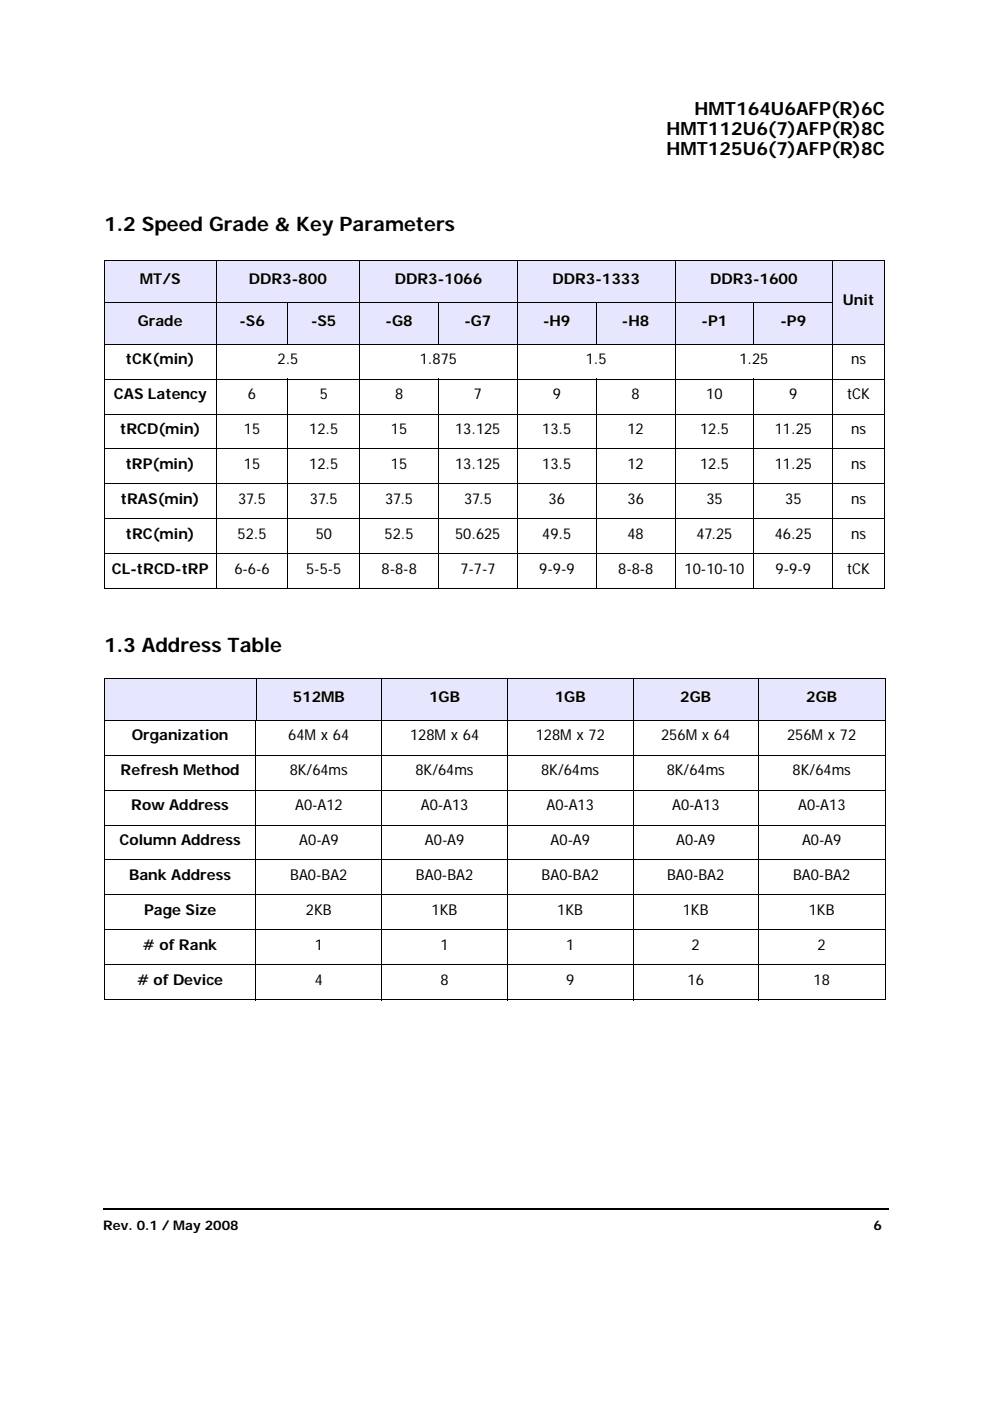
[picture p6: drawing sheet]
<svg xmlns="http://www.w3.org/2000/svg" width="210mm" height="297mm" viewBox="0 0 210 297" stroke-linecap="round" stroke-linejoin="round" font-family="sans-serif">
<defs><g id="words">
<g font-size="4.2">
<text x="22.1" y="49">1.2 Speed Grade &amp; Key Parameters</text>
<text x="22.1" y="138.2">1.3 Address Table</text>
</g>
<g font-size="3.9">
<text x="141.3" y="28.6">HMT112U6(7)AFP(R)8C</text>
<text x="147.3" y="24.4">HMT164U6AFP(R)6C</text>
<text x="141.3" y="32.8">HMT125U6(7)AFP(R)8C</text>
</g>
<g font-size="3.2">
<text x="29.7" y="60.3">MT/S</text>
<text x="52.8" y="60.3">DDR3-800</text>
<text x="83.7" y="60.3">DDR3-1066</text>
<text x="117.1" y="60.3">DDR3-1333</text>
<text x="150.6" y="60.3">DDR3-1600</text>
<text x="178.7" y="64.7">Unit</text>
<text x="29.2" y="69.1">Grade</text>
<text x="50.8" y="69.1">-S6</text>
<text x="66" y="69.1">-S5</text>
<text x="81.7" y="69.1">-G8</text>
<text x="98.5" y="69.1">-G7</text>
<text x="115.1" y="69.1">-H9</text>
<text x="131.9" y="69.1">-H8</text>
<text x="148.8" y="69.1">-P1</text>
<text x="165.5" y="69.1">-P9</text>
<text x="26.7" y="77.2">tCK(min)</text>
<text x="58.8" y="77.2">2.5</text>
<text x="89" y="77.2">1.875</text>
<text x="124.2" y="77.2">1.5</text>
<text x="156.8" y="77.2">1.25</text>
<text x="180.4" y="77.2">ns</text>
<text x="24.2" y="84.6">CAS Latency</text>
<text x="52.6" y="84.6">6</text>
<text x="67.8" y="84.6">5</text>
<text x="83.8" y="84.6">8</text>
<text x="100.5" y="84.6">7</text>
<text x="117.2" y="84.6">9</text>
<text x="133.9" y="84.6">8</text>
<text x="149.8" y="84.6">10</text>
<text x="167.3" y="84.6">9</text>
<text x="179.6" y="84.6">tCK</text>
<text x="25.5" y="92">tRCD(min)</text>
<text x="51.7" y="92">15</text>
<text x="65.6" y="92">12.5</text>
<text x="82.9" y="92">15</text>
<text x="96.5" y="92">13.125</text>
<text x="115" y="92">13.5</text>
<text x="133" y="92">12</text>
<text x="148.4" y="92">12.5</text>
<text x="164.3" y="92">11.25</text>
<text x="180.5" y="92">ns</text>
<text x="26.7" y="99.4">tRP(min)</text>
<text x="51.7" y="99.4">15</text>
<text x="65.6" y="99.4">12.5</text>
<text x="82.9" y="99.4">15</text>
<text x="96.5" y="99.4">13.125</text>
<text x="115" y="99.4">13.5</text>
<text x="133" y="99.4">12</text>
<text x="148.4" y="99.4">12.5</text>
<text x="164.3" y="99.4">11.25</text>
<text x="180.5" y="99.4">ns</text>
<text x="25.6" y="106.8">tRAS(min)</text>
<text x="50.5" y="106.8">37.5</text>
<text x="65.7" y="106.8">37.5</text>
<text x="81.7" y="106.8">37.5</text>
<text x="98.4" y="106.8">37.5</text>
<text x="116.3" y="106.8">36</text>
<text x="133" y="106.8">36</text>
<text x="149.8" y="106.8">35</text>
<text x="166.5" y="106.8">35</text>
<text x="180.5" y="106.8">ns</text>
<text x="26.7" y="114.2">tRC(min)</text>
<text x="50.4" y="114.2">52.5</text>
<text x="66.9" y="114.2">50</text>
<text x="81.5" y="114.2">52.5</text>
<text x="96.5" y="114.2">50.625</text>
<text x="115" y="114.2">49.5</text>
<text x="133" y="114.2">48</text>
<text x="147.7" y="114.2">47.25</text>
<text x="164.3" y="114.2">46.25</text>
<text x="180.5" y="114.2">ns</text>
<text x="23.7" y="121.6">CL-tRCD-tRP</text>
<text x="49.7" y="121.6">6-6-6</text>
<text x="64.9" y="121.6">5-5-5</text>
<text x="80.9" y="121.6">8-8-8</text>
<text x="97.6" y="121.6">7-7-7</text>
<text x="114.3" y="121.6">9-9-9</text>
<text x="131.1" y="121.6">8-8-8</text>
<text x="145.2" y="121.6">10-10-10</text>
<text x="164.5" y="121.6">9-9-9</text>
<text x="179.6" y="121.6">tCK</text>
<text x="62.1" y="148.8">512MB</text>
<text x="91" y="148.8">1GB</text>
<text x="117.6" y="148.8">1GB</text>
<text x="144.2" y="148.8">2GB</text>
<text x="170.9" y="148.8">2GB</text>
<text x="27.9" y="156.9">Organization</text>
<text x="61.1" y="156.9">64M x 64</text>
<text x="86.9" y="156.9">128M x 64</text>
<text x="113.6" y="156.9">128M x 72</text>
<text x="140.2" y="156.9">256M x 64</text>
<text x="166.9" y="156.9">256M x 72</text>
<text x="25.6" y="164.3">Refresh Method</text>
<text x="61.4" y="164.3">8K/64ms</text>
<text x="88.1" y="164.3">8K/64ms</text>
<text x="114.7" y="164.3">8K/64ms</text>
<text x="141.4" y="164.3">8K/64ms</text>
<text x="168.1" y="164.3">8K/64ms</text>
<text x="27.8" y="171.7">Row Address</text>
<text x="62.6" y="171.7">A0-A12</text>
<text x="89.2" y="171.7">A0-A13</text>
<text x="115.9" y="171.7">A0-A13</text>
<text x="142.5" y="171.7">A0-A13</text>
<text x="169.2" y="171.7">A0-A13</text>
<text x="25.3" y="179.2">Column Address</text>
<text x="63.4" y="179.2">A0-A9</text>
<text x="90.1" y="179.2">A0-A9</text>
<text x="116.7" y="179.2">A0-A9</text>
<text x="143.3" y="179.2">A0-A9</text>
<text x="170.1" y="179.2">A0-A9</text>
<text x="27.4" y="186.6">Bank Address</text>
<text x="61.5" y="186.6">BA0-BA2</text>
<text x="88.2" y="186.6">BA0-BA2</text>
<text x="114.8" y="186.6">BA0-BA2</text>
<text x="141.4" y="186.6">BA0-BA2</text>
<text x="168.2" y="186.6">BA0-BA2</text>
<text x="30.5" y="194">Page Size</text>
<text x="64.9" y="194">2KB</text>
<text x="91.5" y="194">1KB</text>
<text x="118.2" y="194">1KB</text>
<text x="144.8" y="194">1KB</text>
<text x="171.5" y="194">1KB</text>
<text x="30.3" y="201.4"># of Rank</text>
<text x="66.7" y="201.4">1</text>
<text x="93.4" y="201.4">1</text>
<text x="120" y="201.4">1</text>
<text x="146.6" y="201.4">2</text>
<text x="173.4" y="201.4">2</text>
<text x="29.1" y="208.8"># of Device</text>
<text x="66.7" y="208.8">4</text>
<text x="93.4" y="208.8">8</text>
<text x="120" y="208.8">9</text>
<text x="145.8" y="208.8">16</text>
<text x="172.5" y="208.8">18</text>
</g>
<g font-size="2.8">
<text x="21.9" y="260.7">Rev. 0.1 / May 2008</text>
<text x="185.2" y="260.7">6</text>
</g>
</g></defs>
<path d="M21.8 256.2h.2v.3h-.2z" fill="#000"/>
<path d="M22 256.3h166.3" fill="none" stroke="#000" stroke-width=".36"/>
<g fill="#fff">
<path d="M22.2 22.6h29.7v12.2h-29.7z"/>
<path d="M22 36.5h165v1.4h-165z"/>
</g>
<g fill="#e6e6ff">
<path d="M22.1 55.3h23.7v8.8h-23.7z"/>
<path d="M45.8 55.3h30.5v8.8h-30.5z"/>
<path d="M76.3 55.3h33.4v8.8h-33.4z"/>
<path d="M109.7 55.3h33.4v8.8h-33.4z"/>
<path d="M143.1 55.3h33.5v8.8h-33.5z"/>
<path d="M176.6 55.3h10.9v17.7h-10.9z"/>
<path d="M22.1 64.1h23.7v8.9h-23.7z"/>
<path d="M45.8 64.1h15.2v8.9h-15.2z"/>
<path d="M61 64.1h15.3v8.9h-15.3z"/>
<path d="M76.3 64.1h16.7v8.9h-16.7z"/>
<path d="M93 64.1h16.7v8.9h-16.7z"/>
<path d="M109.7 64.1h16.7v8.9h-16.7z"/>
<path d="M126.4 64.1h16.7v8.9h-16.7z"/>
<path d="M143.1 64.1h16.8v8.9h-16.8z"/>
<path d="M159.9 64.1h16.7v8.9h-16.7z"/>
</g>
<g fill="#fff">
<path d="M22.1 73h23.7v7.4h-23.7z"/>
<path d="M45.8 73h30.5v7.4h-30.5z"/>
<path d="M76.3 73h33.4v7.4h-33.4z"/>
<path d="M109.7 73h33.4v7.4h-33.4z"/>
<path d="M143.1 73h33.5v7.4h-33.5z"/>
<path d="M176.6 73h10.9v7.4h-10.9z"/>
</g>
<g fill="#e6e6ff">
<path d="M22.1 143.9h58.8v8.8h-58.8z"/>
<path d="M80.9 143.9h26.7v8.8h-26.7z"/>
<path d="M107.6 143.9h26.6v8.8h-26.6z"/>
<path d="M134.2 143.9h26.6v8.8h-26.6z"/>
<path d="M160.8 143.9h26.9v8.8h-26.9z"/>
</g>
<g fill="#fff">
<path d="M22.1 152.7h32.2v7.4h-32.2z"/>
<path d="M54.3 152.7h26.6v7.4h-26.6z"/>
<path d="M80.9 152.7h26.7v7.4h-26.7z"/>
<path d="M107.6 152.7h26.6v7.4h-26.6z"/>
<path d="M134.2 152.7h26.6v7.4h-26.6z"/>
<path d="M160.8 152.7h26.9v7.4h-26.9z"/>
<path d="M22.1 160.1h32.2v7.4h-32.2z"/>
<path d="M54.3 160.1h26.6v7.4h-26.6z"/>
<path d="M80.9 160.1h26.7v7.4h-26.7z"/>
<path d="M107.6 160.1h26.6v7.4h-26.6z"/>
<path d="M134.2 160.1h26.6v7.4h-26.6z"/>
<path d="M160.8 160.1h26.9v7.4h-26.9z"/>
</g>
<g fill="none" stroke="#000" stroke-width=".21">
<path d="M22.1 55.3h165.5M22.1 55.4v17.5M45.9 55.3l-.1 69.6M76.3 55.3v69.6M109.7 55.3v17.7M143.1 55.3v69.6M176.6 55.3v69.6M187.5 55.4v17.5M22 73h165.6M22.1 64.1h154.5M22.1 73v51.7M61.1 64.1v8.9"/>
<path d="M93 64.1v8.9M109.7 72.9v52M126.4 64.1v8.9M159.9 64.1v8.9M187.5 73v51.7M22 80.4h165.6M22 87.8h165.6M22 95.2h165.6M61 80.3v44.6M93 80.3v44.6M126.4 80.3v44.6M159.9 80.3v44.6"/>
<path d="M22 102.6h165.6M22 110h165.6M22 117.4h165.6M22 124.8h165.6M22 152.7h165.7M22.1 143.9h165.6M22.1 152.7v59.2M22.1 143.9v8.7M54.3 143.8v68.2M80.9 143.8v68.2M107.6 143.8v68.2M134.2 143.8v68.2"/>
<path d="M160.8 143.8v68.2M187.7 152.7v59.2M187.7 143.9v8.7M22 160.1h165.7M22 167.5h165.7M22 174.9h165.7M22 182.3h165.7M22 189.7h165.7M22 197.1h165.7M22 204.6h165.7M22 212h165.7"/>
</g>
<use href="#words"/>
</svg>
